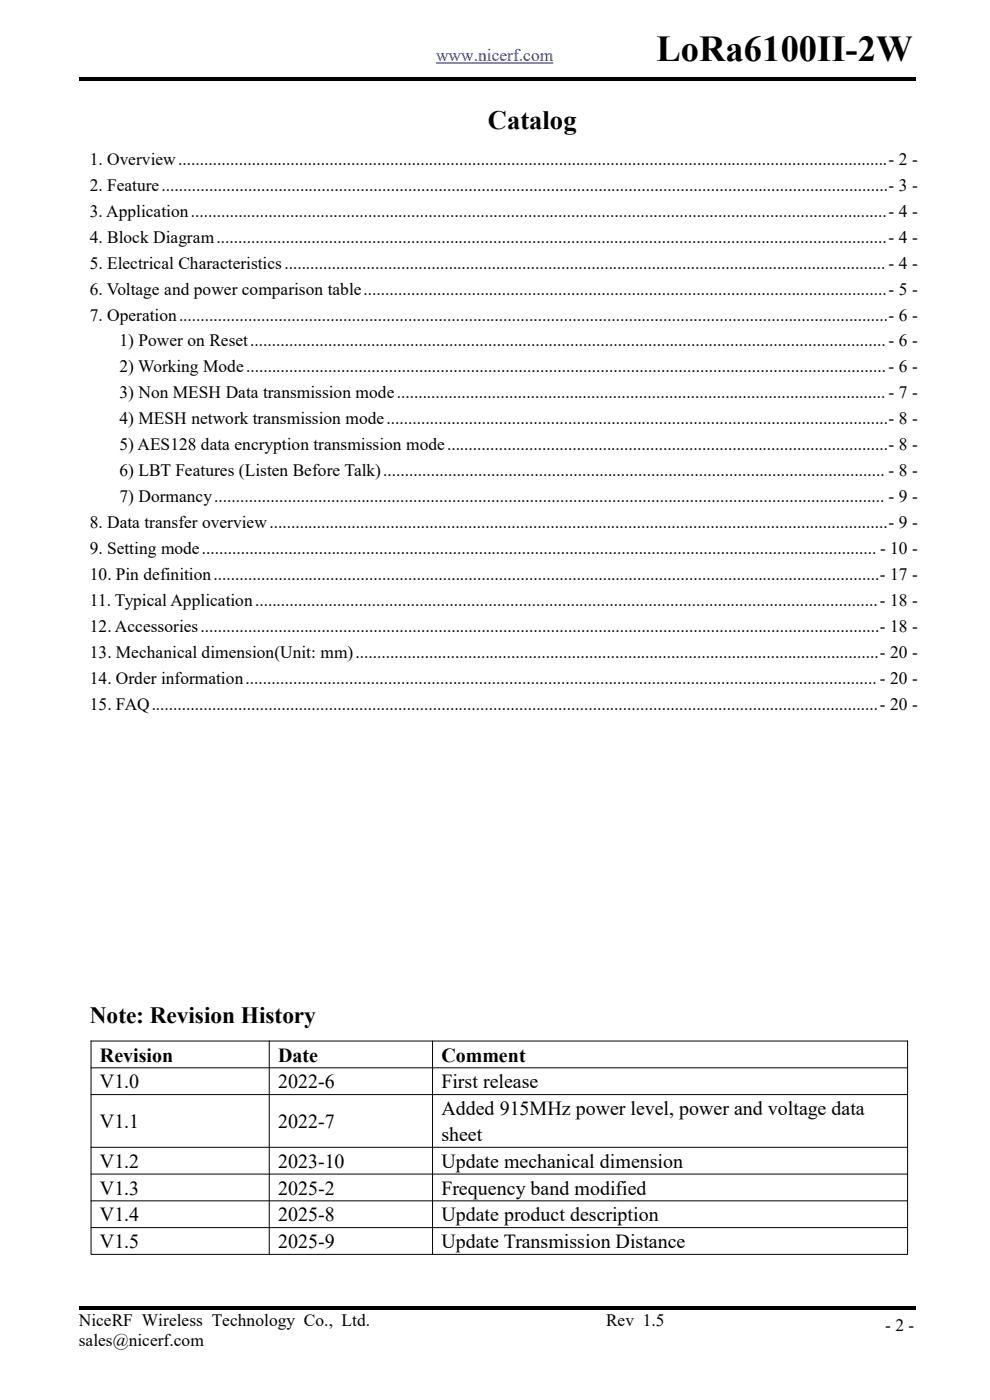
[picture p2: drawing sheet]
<svg xmlns="http://www.w3.org/2000/svg" width="210mm" height="297mm" viewBox="0 0 210 297" stroke-linecap="round" stroke-linejoin="round" font-family="sans-serif">
<defs><g id="words">
<text font-size="7.7" x="139.3" y="12.9">LoRa6100II-2W</text>
<text font-size="5.6" x="103.5" y="27.4">Catalog</text>
<text font-size="5" x="19" y="217">Note: Revision History</text>
<g font-size="4.2">
<text x="21.2" y="225.2">Revision</text>
<text x="59" y="225.2">Date</text>
<text x="93.6" y="225.2">Comment</text>
<text x="21.2" y="230.9">V1.0</text>
<text x="59" y="230.9">2022-6</text>
<text x="93.6" y="230.9">First release</text>
<text x="21.2" y="239.3">V1.1</text>
<text x="59" y="239.3">2022-7</text>
<text x="93.6" y="236.6">Added 915MHz power level, power and voltage data</text>
<text x="93.6" y="242.1">sheet</text>
<text x="21.2" y="247.8">V1.2</text>
<text x="59" y="247.8">2023-10</text>
<text x="93.6" y="247.8">Update mechanical dimension</text>
<text x="21.2" y="253.4">V1.3</text>
<text x="59" y="253.4">2025-2</text>
<text x="93.6" y="253.4">Frequency band modified</text>
<text x="21.2" y="259.1">V1.4</text>
<text x="59" y="259.1">2025-8</text>
<text x="93.6" y="259.1">Update product description</text>
<text x="21.2" y="264.8">V1.5</text>
<text x="59" y="264.8">2025-9</text>
<text x="93.6" y="264.8">Update Transmission Distance</text>
</g>
<text font-size="3.7" fill="#00f" x="92.5" y="12.9">www.nicerf.com</text>
<g font-size="3.7">
<text x="19" y="35">1. Overview....................................................................................................................................................................- 2 -</text>
<text x="19" y="40.5">2. Feature........................................................................................................................................................................- 3 -</text>
<text x="19" y="46">3. Application.................................................................................................................................................................- 4 -</text>
<text x="19" y="51.5">4. Block Diagram...........................................................................................................................................................- 4 -</text>
<text x="19" y="57">5. Electrical Characteristics........................................................................................................................................... - 4 -</text>
<text x="19" y="62.5">6. Voltage and power comparison table.........................................................................................................................- 5 -</text>
<text x="19" y="68">7. Operation....................................................................................................................................................................- 6 -</text>
<text x="25.4" y="73.5">1) Power on Reset...................................................................................................................................................- 6 -</text>
<text x="25.4" y="79">2) Working Mode....................................................................................................................................................- 6 -</text>
<text x="25.4" y="84.5">3) Non MESH Data transmission mode................................................................................................................. - 7 -</text>
<text x="25.4" y="90">4) MESH network transmission mode....................................................................................................................- 8 -</text>
<text x="25.4" y="95.5">5) AES128 data encryption transmission mode......................................................................................................- 8 -</text>
<text x="25.4" y="101">6) LBT Features (Listen Before Talk).................................................................................................................... - 8 -</text>
<text x="25.4" y="106.5">7) Dormancy........................................................................................................................................................... - 9 -</text>
<text x="19" y="112">8. Data transfer overview...............................................................................................................................................- 9 -</text>
<text x="19" y="117.5">9. Setting mode............................................................................................................................................................ - 10 -</text>
<text x="19" y="123">10. Pin definition..........................................................................................................................................................- 17 -</text>
<text x="19" y="128.5">11. Typical Application................................................................................................................................................- 18 -</text>
<text x="19" y="134">12. Accessories.............................................................................................................................................................- 18 -</text>
<text x="19" y="139.5">13. Mechanical dimension(Unit: mm).........................................................................................................................- 20 -</text>
<text x="19" y="145.1">14. Order information.................................................................................................................................................. - 20 -</text>
<text x="19" y="150.6">15. FAQ........................................................................................................................................................................- 20 -</text>
<text x="16.7" y="281.4">NiceRF Wireless Technology Co., Ltd.</text>
<text x="128.6" y="281.4">Rev 1.5</text>
<text x="16.7" y="285.6">sales@nicerf.com</text>
<text x="187.8" y="282.3">- 2 -</text>
</g>
</g></defs>
<path d="M92.5 13.4h24.9" fill="none" stroke="#00f" stroke-width=".21"/>
<path d="M16.9 16.5h177.3M16.9 17h177.3M16.7 277.3h177.6M16.7 277.8h177.6" fill="none" stroke="#000" stroke-width=".25"/>
<path d="M19.2 220.9h173.4M19.2 226.5h173.4M19.2 232.2h173.4M19.3 220.8v45.2M57.1 220.8v45.2M91.8 220.8v45.2M192.5 220.8v45.2M19.2 243.4h173.4M19.2 249.1h173.4M19.2 254.8h173.4M19.2 260.4h173.4M19.2 266.1h173.4" fill="none" stroke="#000" stroke-width=".21"/>
<use href="#words"/>
</svg>
